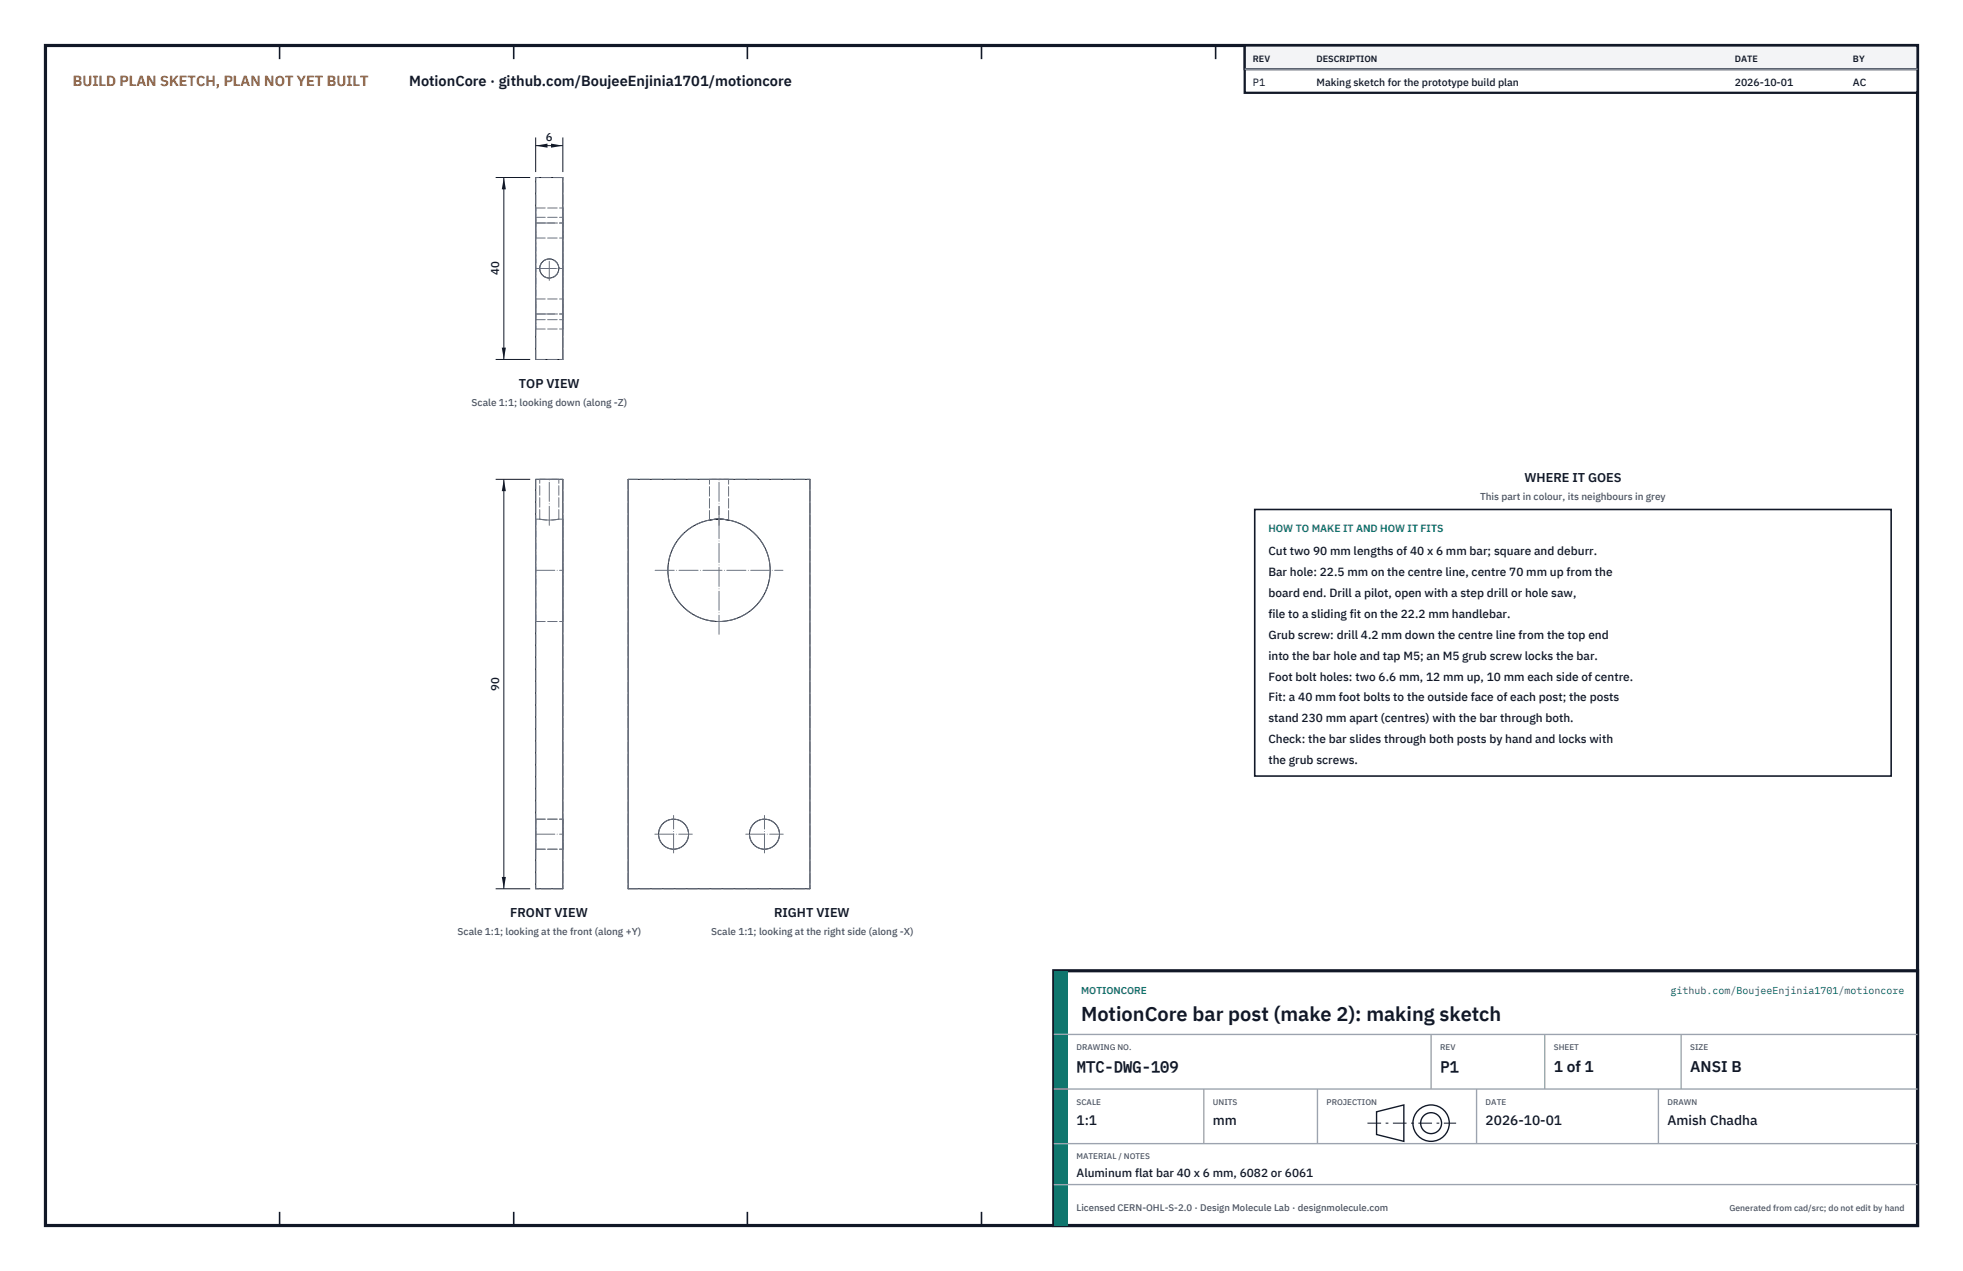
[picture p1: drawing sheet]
<svg xmlns="http://www.w3.org/2000/svg" width="432mm" height="279mm" viewBox="0 0 432 279" stroke-linecap="round" stroke-linejoin="round" font-family="sans-serif">
<defs><g id="words">
<text font-size="4.4" fill="#111827" x="237.8" y="224.4">MotionCore bar post (make 2): making sketch</text>
<g font-size="3.4" fill="#111827">
<text x="236.8" y="235.6">MTC-DWG-109</text>
<text x="316.8" y="235.6">P1</text>
<text x="341.8" y="235.6">1 of 1</text>
<text x="371.8" y="235.6">ANSI B</text>
</g>
<text font-size="3.2" fill="#b45309" x="16" y="19">BUILD PLAN SKETCH, PLAN NOT YET BUILT</text>
<text font-size="3.2" fill="#111827" x="90" y="19">MotionCore · github.com/BoujeeEnjinia1701/motioncore</text>
<g font-size="3" fill="#111827">
<text x="236.8" y="247.2">1:1</text>
<text x="266.8" y="247.2">mm</text>
<text x="326.8" y="247.2">2026-10-01</text>
<text x="366.8" y="247.2">Amish Chadha</text>
</g>
<g font-size="2.8" fill="#111827">
<text x="114.1" y="85.2">TOP VIEW</text>
<text x="335.3" y="106">WHERE IT GOES</text>
<text x="112.2" y="201.6">FRONT VIEW</text>
<text x="170.3" y="201.6">RIGHT VIEW</text>
</g>
<g font-size="2.6" fill="#111827">
<text x="279" y="122">Cut two 90 mm lengths of 40 x 6 mm bar; square and deburr.</text>
<text x="279" y="126.6">Bar hole: 22.5 mm on the centre line, centre 70 mm up from the</text>
<text x="279" y="131.2">board end. Drill a pilot, open with a step drill or hole saw,</text>
<text x="279" y="135.8">file to a sliding fit on the 22.2 mm handlebar.</text>
<text x="279" y="140.4">Grub screw: drill 4.2 mm down the centre line from the top end</text>
<text x="279" y="145">into the bar hole and tap M5; an M5 grub screw locks the bar.</text>
<text x="279" y="149.6">Foot bolt holes: two 6.6 mm, 12 mm up, 10 mm each side of centre.</text>
<text x="279" y="154.2">Fit: a 40 mm foot bolts to the outside face of each post; the posts</text>
<text x="279" y="158.8">stand 230 mm apart (centres) with the bar through both.</text>
<text x="279" y="163.4">Check: the bar slides through both posts by hand and locks with</text>
<text x="279" y="168">the grub screws.</text>
<text x="236.8" y="258.8">Aluminum flat bar 40 x 6 mm, 6082 or 6061</text>
</g>
<g font-size="2.5" fill="#111827">
<text x="120.1" y="31">6</text>
<text x="109.8" y="60.5" transform="rotate(-90 109.8 60.5)">40</text>
<text x="109.8" y="151.9" transform="rotate(-90 109.8 151.9)">90</text>
</g>
<g font-size="2.3" fill="#111827">
<text x="275.6" y="18.8">P1</text>
<text x="289.6" y="18.8">Making sketch for the prototype build plan</text>
<text x="381.6" y="18.8">2026-10-01</text>
<text x="407.6" y="18.8">AC</text>
</g>
<text font-size="2.3" fill="#0f766e" x="279" y="117">HOW TO MAKE IT AND HOW IT FITS</text>
<g font-size="2.2" fill="#4b5563">
<text x="103.7" y="89.2">Scale 1:1; looking down (along -Z)</text>
<text x="325.6" y="110">This part in colour, its neighbours in grey</text>
<text x="100.7" y="205.5">Scale 1:1; looking at the front (along +Y)</text>
<text x="156.4" y="205.5">Scale 1:1; looking at the right side (along -X)</text>
</g>
<g font-size="2.2" fill="#0f766e">
<text x="237.8" y="218.4">MOTIONCORE</text>
<text x="367.5" y="218.4">github.com/BoujeeEnjinia1701/motioncore</text>
</g>
<text font-size="2.1" fill="#4b5563" x="236.8" y="266.2">Licensed CERN-OHL-S-2.0 · Design Molecule Lab · designmolecule.com</text>
<g font-size="2" fill="#111827">
<text x="275.6" y="13.6">REV</text>
<text x="289.6" y="13.6">DESCRIPTION</text>
<text x="381.6" y="13.6">DATE</text>
<text x="407.6" y="13.6">BY</text>
</g>
<text font-size="1.9" fill="#4b5563" x="380.4" y="266.2">Generated from cad/src; do not edit by hand</text>
<g font-size="1.8" fill="#4b5563">
<text x="236.8" y="230.8">DRAWING NO.</text>
<text x="316.8" y="230.8">REV</text>
<text x="341.8" y="230.8">SHEET</text>
<text x="371.8" y="230.8">SIZE</text>
<text x="236.8" y="242.8">SCALE</text>
<text x="266.8" y="242.8">UNITS</text>
<text x="291.8" y="242.8">PROJECTION</text>
<text x="326.8" y="242.8">DATE</text>
<text x="366.8" y="242.8">DRAWN</text>
<text x="236.8" y="254.8">MATERIAL / NOTES</text>
</g>
</g></defs>
<path d="M10 10h411.8v259.4h-411.8z" fill="none" stroke="#111827" stroke-width=".7" stroke-linecap="butt"/>
<g fill="none" stroke="#111827" stroke-width=".35">
<path d="M61.5 10v3M113 10v3M164.4 10v3M215.9 10v3M267.4 10v3M318.9 10v3M370.3 10v3M61.5 266.4v3M113 266.4v3M164.4 266.4v3M215.9 266.4v3M267.4 266.4v3"/>
<path d="M318.9 266.4v3M370.3 266.4v3"/>
</g>
<g fill="none" stroke="#111727" stroke-width=".22">
<path d="M117.8 39h6v40h-6zM122.9 58.9h.1M117.8 105.4h6v90h-6zM138.2 105.4h40v90h-40zM156.1 114.3l2.1-.2 2.1 .2-2.1-.2z"/>
<circle cx="120.8" cy="59" r="2.1"/>
<circle cx="158.2" cy="125.4" r="11.3"/>
<circle cx="148.2" cy="183.4" r="3.3"/>
<circle cx="168.2" cy="183.4" r="3.3"/>
</g>
<g fill="none" stroke="#6a7180" stroke-width=".22" stroke-dasharray="2.1 .5">
<path d="M123.8 39h-6M117.8 49v-3.3M117.8 45.7v6.6M117.8 52.3v-3.3M117.8 59v-11.2M117.8 47.8v22.5M117.8 49h6M117.8 52.3h6M117.8 45.7h6M117.8 47.8h6M122.9 58.9a2.1 2.1 0 0 0-3-1.7 2.1 2.1 0 0 0-.4 3.5 2.1 2.1 0 0 0 3.4-1.2v-.5M122.9 59v-.1"/>
<path d="M123.8 49v-3.3M123.8 45.7v6.6M123.8 52.3v-3.3M123.8 59v-11.2M123.8 47.8v22.5M117.8 79h6M117.8 79v-40M117.8 69v-3.3M117.8 65.7v6.6M117.8 72.3v-3.3M117.8 70.3v-11.3M117.8 69h6"/>
<path d="M117.8 72.3h6M117.8 65.7h6M117.8 70.3h6M123.8 79v-40M123.8 69v-3.3M123.8 65.7v6.6M123.8 72.3v-3.3M123.8 70.3v-11.3M117.8 105.4h6M117.8 105.4v90M117.8 114.1v22.5M117.8 114.1h.9"/>
<path d="M118.7 105.4h4.2M118.7 114.1l2.1 .2 2.1-.2M118.7 114.1v-8.7M122.9 105.4h-4.2M122.9 114.1l-2.1 .2-2.1-.2M122.9 114.1v-8.7M122.9 114.1h.9M123.8 105.4v90M123.8 114.1v22.5M138.2 105.4v90M138.2 105.4h40M156.1 105.4h2.1"/>
<path d="M156.1 114.3v-8.9M158.2 105.4h2.1M160.3 105.4h-4.2M160.3 114.3v-8.9M178.2 105.4v90M117.8 136.6v-22.5M117.8 136.6h6M123.8 136.6v-22.5M117.8 186.7v-6.6M117.8 180.1v6.6M117.8 186.7h6M117.8 180.1h6"/>
<path d="M123.8 195.4h-6M123.8 186.7v-6.6M123.8 180.1v6.6M138.2 195.4h40"/>
<circle cx="158.2" cy="125.4" r="11.3"/>
<circle cx="148.2" cy="183.4" r="3.3"/>
<circle cx="168.2" cy="183.4" r="3.3"/>
</g>
<g fill="none" stroke="#6a7180" stroke-width=".22" stroke-dasharray="4.2 .5 0 .5">
<path d="M117.8 59h6M117.8 49h6M118.2 59h5.2M117.8 69h6M120.8 61.6v-5.2M120.8 115.5v-10.1M158.2 115.5v-10.1M117.8 125.4h6M144.1 125.4h28.1M158.2 139.4v-28.1M117.8 183.4h6M144 183.4h8.3"/>
<path d="M148.2 187.5v-8.2M164 183.4h8.3M168.2 187.5v-8.2"/>
</g>
<path d="M117.8 30.2v7.6M117.8 32h6M123.8 30.2v7.6" fill="none" stroke="#111827" stroke-width=".22"/>
<path d="M117.8 32l2.6-.4v.9zM121.2 31.6v.9l2.6-.5z" fill="#111827"/>
<path d="M109 39h7.6M110.8 39v40M109 79h7.6" fill="none" stroke="#111827" stroke-width=".22"/>
<path d="M110.8 39l-.4 2.6h.9zM110.4 76.4h.9l-.5 2.6z" fill="#111827"/>
<path d="M109 105.4h7.6M110.8 105.4v90M109 195.4h7.6" fill="none" stroke="#111827" stroke-width=".22"/>
<path d="M110.8 105.4l-.4 2.6h.9zM110.4 192.8h.9l-.5 2.6z" fill="#111827"/>
<path d="M276 112h140v58.6h-140z" fill="#fff" stroke="#111827" stroke-width=".35"/>
<path d="M273.8 10h148v10.4h-148z" fill="#fff" stroke="#111827" stroke-width=".5"/>
<path d="M273.8 10h148v5.2h-148z" fill="#f3f4f6" stroke="#111827" stroke-width=".5"/>
<path d="M273.8 15.2h148" fill="none" stroke="#9ca3af" stroke-width=".3"/>
<path d="M231.8 213.4h190v56h-190z" fill="#fff" stroke="#111827" stroke-width=".7" stroke-linecap="butt"/>
<path d="M231.8 213.4h3v56h-3z" fill="#0f766e"/>
<path d="M231.8 227.4h190M231.8 239.4h190M264.8 239.4v12M289.8 239.4v12M314.8 227.4v12M324.8 239.4v12M339.8 227.4v12M364.8 239.4v12M369.8 227.4v12M231.8 251.4h190M231.8 260.4h190" fill="none" stroke="#9ca3af" stroke-width=".3"/>
<g fill="none" stroke="#111827" stroke-width=".3">
<path d="M302.8 244.4l6-1.5v8l-6-1.5z"/>
<circle cx="314.8" cy="246.9" r="4"/>
<circle cx="314.8" cy="246.9" r="2.3"/>
</g>
<path d="M300.8 246.9h19.5" fill="none" stroke="#111827" stroke-width=".22" stroke-dasharray="3 1 .6 1" stroke-linecap="butt"/>
<use href="#words"/>
</svg>
